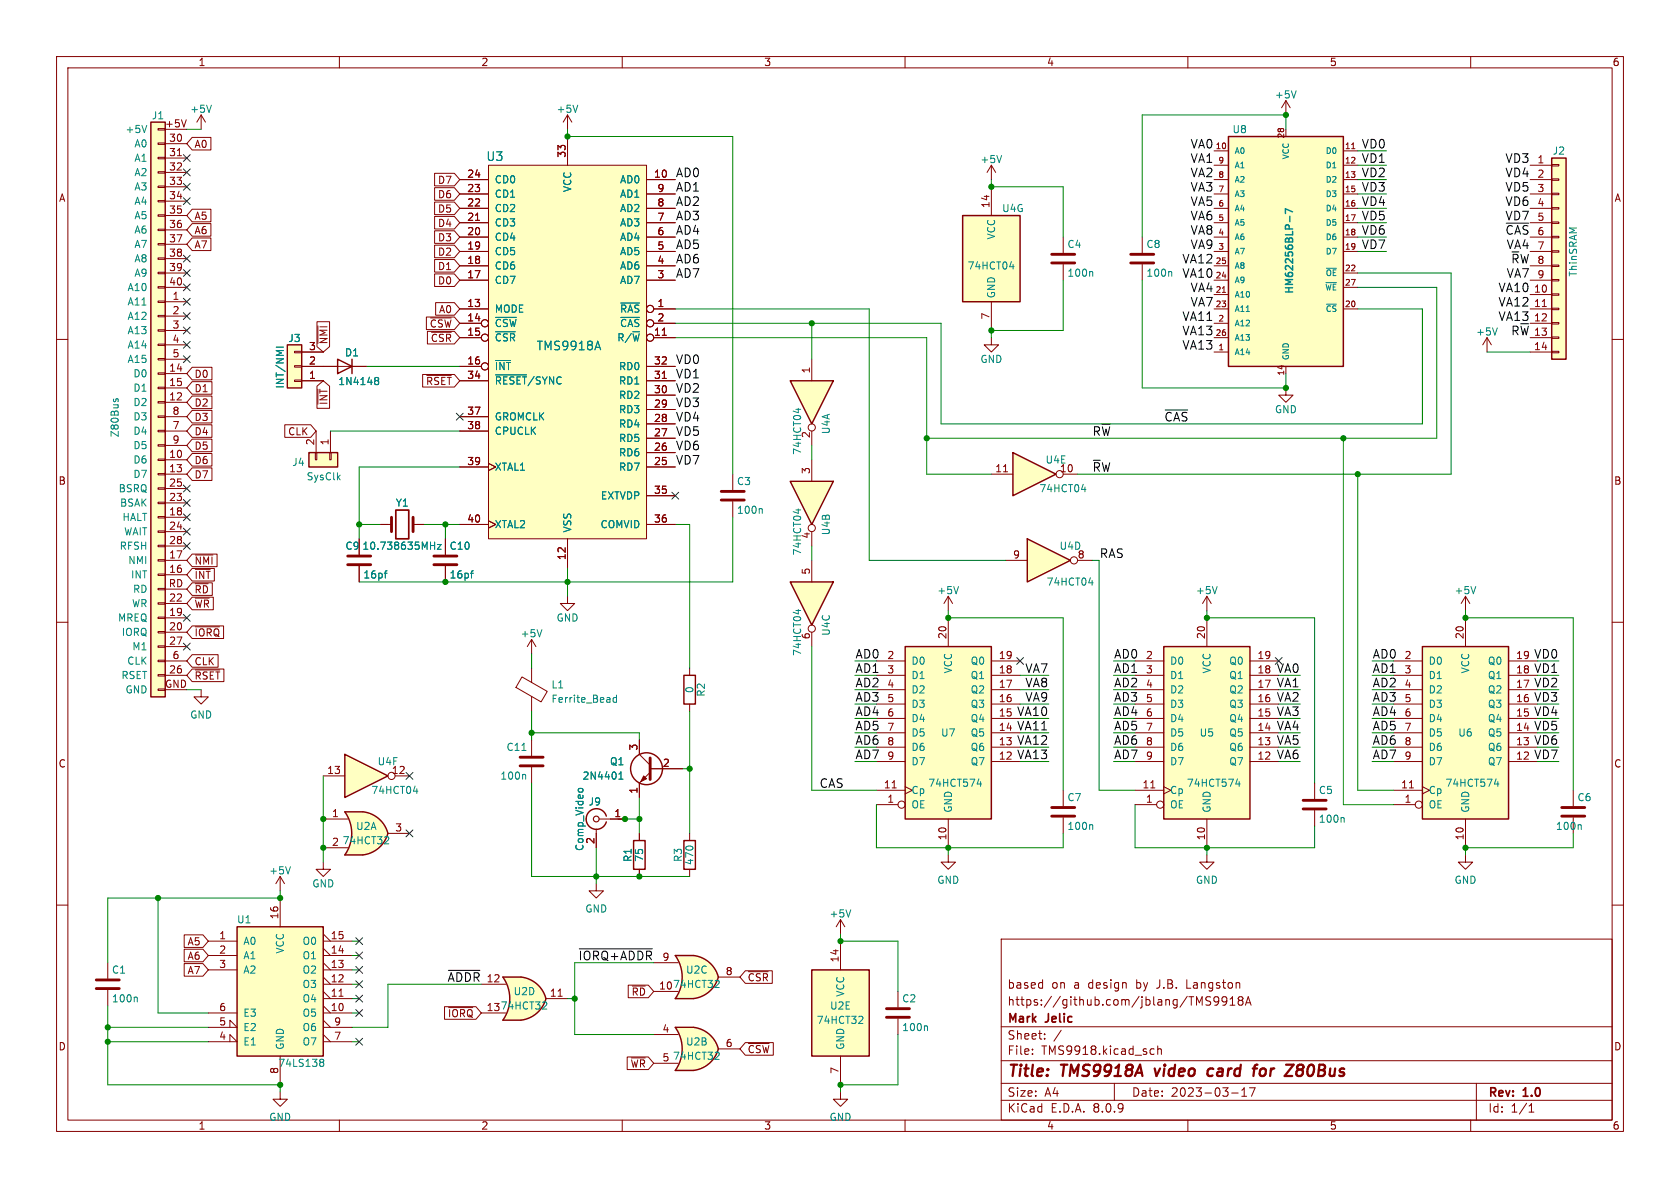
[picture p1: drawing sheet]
<svg xmlns="http://www.w3.org/2000/svg" width="297mm" height="210mm" viewBox="0 0 297 210" stroke-linecap="round" stroke-linejoin="round" font-family="sans-serif">
<defs><g id="words">
<g font-size="2.8" fill="#840000">
<text x="178" y="190.9">Title:</text>
<text x="187.7" y="190.9">TMS9918A</text>
<text x="205" y="190.9">video</text>
<text x="215.2" y="190.9">card</text>
<text x="224.1" y="190.9">for</text>
<text x="230.6" y="190.9">Z80Bus</text>
</g>
<g font-size="2.1" fill="#008484">
<text x="85.9" y="28.7">U3</text>
<text x="94.8" y="62.1">TMS9918A</text>
</g>
<g font-size="2.1">
<text x="210.4" y="26.4">VA0</text>
<text x="210.4" y="28.9">VA1</text>
<text x="240.7" y="28.9">VD1</text>
<text x="240.7" y="26.4">VD0</text>
<text x="266.1" y="28.9">VD3</text>
<text x="119.4" y="34">AD1</text>
<text x="119.4" y="31.4">AD0</text>
<text x="210.4" y="34">VA3</text>
<text x="210.4" y="31.4">VA2</text>
<text x="240.7" y="31.4">VD2</text>
<text x="240.7" y="34">VD3</text>
<text x="266.1" y="31.4">VD4</text>
<text x="266.1" y="34">VD5</text>
<text x="119.4" y="41.6">AD4</text>
<text x="119.4" y="36.5">AD2</text>
<text x="119.4" y="39.1">AD3</text>
<text x="210.4" y="36.5">VA5</text>
<text x="210.4" y="39.1">VA6</text>
<text x="210.4" y="41.6">VA8</text>
<text x="240.7" y="41.6">VD6</text>
<text x="240.7" y="39.1">VD5</text>
<text x="240.7" y="36.5">VD4</text>
<text x="266.1" y="39.1">VD7</text>
<text x="266.1" y="36.5">VD6</text>
<text x="266.1" y="41.6">~{CAS}</text>
<text x="119.4" y="46.7">AD6</text>
<text x="119.4" y="44.1">AD5</text>
<text x="209" y="46.7">VA12</text>
<text x="210.4" y="44.1">VA9</text>
<text x="240.7" y="44.1">VD7</text>
<text x="266.3" y="44.1">VA4</text>
<text x="267.1" y="46.7">~{R}W</text>
<text x="119.4" y="49.2">AD7</text>
<text x="209" y="49.2">VA10</text>
<text x="210.4" y="51.8">VA4</text>
<text x="264.8" y="51.8">VA10</text>
<text x="266.3" y="49.2">VA7</text>
<text x="209" y="59.4">VA13</text>
<text x="209" y="56.8">VA11</text>
<text x="210.4" y="54.3">VA7</text>
<text x="264.8" y="56.8">VA13</text>
<text x="264.8" y="54.3">VA12</text>
<text x="267.1" y="59.4">R~{W}</text>
<text x="119.4" y="64.5">VD0</text>
<text x="209" y="61.9">VA13</text>
<text x="119.4" y="67">VD1</text>
<text x="119.4" y="69.5">VD2</text>
<text x="119.4" y="74.6">VD4</text>
<text x="119.4" y="72.1">VD3</text>
<text x="119.4" y="77.2">VD5</text>
<text x="193" y="77.2">R~{W}</text>
<text x="205.7" y="74.6">~{CAS}</text>
<text x="119.4" y="79.7">VD6</text>
<text x="119.4" y="82.2">VD7</text>
<text x="193" y="83.5">~{R}W</text>
<text x="194.3" y="98.7">RAS</text>
<text x="151.1" y="119.1">AD1</text>
<text x="151.1" y="116.5">AD0</text>
<text x="181.2" y="119.1">VA7</text>
<text x="196.8" y="116.5">AD0</text>
<text x="196.8" y="119.1">AD1</text>
<text x="225.7" y="119.1">VA0</text>
<text x="242.6" y="116.5">AD0</text>
<text x="242.6" y="119.1">AD1</text>
<text x="271.2" y="116.5">VD0</text>
<text x="271.2" y="119.1">VD1</text>
<text x="151.1" y="124.1">AD3</text>
<text x="151.1" y="121.6">AD2</text>
<text x="181.2" y="124.1">VA9</text>
<text x="181.2" y="121.6">VA8</text>
<text x="196.8" y="124.1">AD3</text>
<text x="196.8" y="121.6">AD2</text>
<text x="225.7" y="124.1">VA2</text>
<text x="225.7" y="121.6">VA1</text>
<text x="242.6" y="124.1">AD3</text>
<text x="242.6" y="121.6">AD2</text>
<text x="271.2" y="124.1">VD3</text>
<text x="271.2" y="121.6">VD2</text>
<text x="151.1" y="129.2">AD5</text>
<text x="151.1" y="126.7">AD4</text>
<text x="151.1" y="131.8">AD6</text>
<text x="179.8" y="126.7">VA10</text>
<text x="179.8" y="131.8">VA12</text>
<text x="179.8" y="129.2">VA11</text>
<text x="196.8" y="129.2">AD5</text>
<text x="196.8" y="126.7">AD4</text>
<text x="196.8" y="131.8">AD6</text>
<text x="225.7" y="126.7">VA3</text>
<text x="225.7" y="131.8">VA5</text>
<text x="225.7" y="129.2">VA4</text>
<text x="242.6" y="131.8">AD6</text>
<text x="242.6" y="126.7">AD4</text>
<text x="242.6" y="129.2">AD5</text>
<text x="271.2" y="131.8">VD6</text>
<text x="271.2" y="126.7">VD4</text>
<text x="271.2" y="129.2">VD5</text>
<text x="151.1" y="134.3">AD7</text>
<text x="179.8" y="134.3">VA13</text>
<text x="196.8" y="134.3">AD7</text>
<text x="225.7" y="134.3">VA6</text>
<text x="242.6" y="134.3">AD7</text>
<text x="271.2" y="134.3">VD7</text>
<text x="144.8" y="139.4">CAS</text>
<text x="79.1" y="173.7">~{ADDR}</text>
<text x="102.2" y="169.9">~{IORQ+ADDR}</text>
</g>
<g font-size="2.1" fill="#840000">
<text x="178" y="178">https://github.com/jblang/TMS9918A</text>
<text x="178" y="175">based</text>
<text x="185.9" y="175">on</text>
<text x="189.9" y="175">a</text>
<text x="192.5" y="175">design</text>
<text x="201.1" y="175">by</text>
<text x="204.9" y="175">J.B.</text>
<text x="210.3" y="175">Langston</text>
<text x="178" y="184">Sheet:</text>
<text x="178" y="181.2">Mark</text>
<text x="185" y="181.2">Jelic</text>
<text x="178" y="186.7">File:</text>
<text x="184.1" y="186.7">TMS9918.kicad_sch</text>
<text x="178" y="196.9">KiCad</text>
<text x="178" y="194.1">Size:</text>
<text x="184.7" y="194.1">A4</text>
<text x="185.7" y="196.9">E.D.A.</text>
<text x="193.3" y="196.9">8.0.9</text>
<text x="200" y="194.1">Date:</text>
<text x="207" y="194.1">2023-03-17</text>
<text x="263" y="194.3">Rev:</text>
<text x="263" y="196.9">Id:</text>
<text x="267.1" y="196.9">1/1</text>
<text x="269.4" y="194.3">1.0</text>
</g>
<g font-size="1.8" fill="#840000">
<text x="35" y="11.9">1</text>
<text x="85" y="11.9">2</text>
<text x="135" y="11.9">3</text>
<text x="185" y="11.9">4</text>
<text x="235" y="11.9">5</text>
<text x="285" y="11.9">6</text>
<text x="29.1" y="22.6">+5V</text>
<text x="29.8" y="25.1">30</text>
<text x="29.8" y="27.7">31</text>
<text x="34.3" y="26.4">A0</text>
<text x="100.1" y="28" transform="rotate(-90 100.1 28)">33</text>
<text x="271.7" y="29">1</text>
<text x="10.3" y="35.9">A</text>
<text x="29.8" y="30.2">32</text>
<text x="29.8" y="32.8">33</text>
<text x="29.8" y="35.3">34</text>
<text x="77.3" y="35.2">D6</text>
<text x="77.3" y="32.7">D7</text>
<text x="82.5" y="34">23</text>
<text x="82.5" y="31.5">24</text>
<text x="115.5" y="31.5">10</text>
<text x="116.1" y="34">9</text>
<text x="271.7" y="31.5">2</text>
<text x="271.7" y="34">3</text>
<text x="285.3" y="35.9">A</text>
<text x="29.8" y="37.8">35</text>
<text x="29.8" y="40.4">36</text>
<text x="34.3" y="39.1">A5</text>
<text x="34.3" y="41.6">A6</text>
<text x="77.3" y="37.8">D5</text>
<text x="77.3" y="40.3">D4</text>
<text x="82.5" y="41.7">20</text>
<text x="82.5" y="39.1">21</text>
<text x="82.5" y="36.6">22</text>
<text x="116.1" y="41.7">6</text>
<text x="116.1" y="39.1">7</text>
<text x="116.1" y="36.6">8</text>
<text x="175" y="36.9" transform="rotate(-90 175 36.9)">14</text>
<text x="271.7" y="36.6">4</text>
<text x="271.7" y="39.1">5</text>
<text x="271.7" y="41.7">6</text>
<text x="29.8" y="42.9">37</text>
<text x="29.8" y="45.5">38</text>
<text x="34.3" y="44.1">A7</text>
<text x="77.3" y="47.9">D1</text>
<text x="77.3" y="42.9">D3</text>
<text x="77.3" y="45.4">D2</text>
<text x="82.5" y="46.7">18</text>
<text x="82.5" y="44.2">19</text>
<text x="116.1" y="46.7">4</text>
<text x="116.1" y="44.2">5</text>
<text x="271.7" y="44.2">7</text>
<text x="271.7" y="46.7">8</text>
<text x="29.8" y="48">39</text>
<text x="29.8" y="50.5">40</text>
<text x="30.4" y="53.1">1</text>
<text x="77.3" y="50.5">D0</text>
<text x="82.5" y="49.3">17</text>
<text x="116.1" y="49.3">3</text>
<text x="271.1" y="51.8">10</text>
<text x="271.7" y="49.3">9</text>
<text x="30.4" y="55.6">2</text>
<text x="30.4" y="58.2">3</text>
<text x="75.9" y="58.1">~{CSW}</text>
<text x="77.5" y="55.6">A0</text>
<text x="82.5" y="54.4">13</text>
<text x="82.5" y="56.9">14</text>
<text x="82.5" y="59.4">15</text>
<text x="115.5" y="59.4">11</text>
<text x="116.1" y="54.4">1</text>
<text x="116.1" y="56.9">2</text>
<text x="175" y="56.6" transform="rotate(-90 175 56.6)">7</text>
<text x="271.1" y="54.4">11</text>
<text x="271.1" y="56.9">12</text>
<text x="271.1" y="59.4">13</text>
<text x="29.8" y="65.8">14</text>
<text x="30.4" y="60.7">4</text>
<text x="30.4" y="63.2">5</text>
<text x="54.5" y="64.5">2</text>
<text x="54.5" y="62">3</text>
<text x="58.1" y="61" transform="rotate(-90 58.1 61)">~{NMI}</text>
<text x="76.1" y="60.6">~{CSR}</text>
<text x="82.5" y="64.5">16</text>
<text x="115.5" y="64.5">32</text>
<text x="271.1" y="62">14</text>
<text x="29.8" y="70.9">12</text>
<text x="29.8" y="68.3">15</text>
<text x="34.3" y="67">D0</text>
<text x="34.3" y="69.5">D1</text>
<text x="54.5" y="67.1">1</text>
<text x="58.1" y="71.7" transform="rotate(-90 58.1 71.7)">~{INT}</text>
<text x="75.2" y="68.3">~{RSET}</text>
<text x="82.5" y="67.1">34</text>
<text x="115.5" y="69.6">30</text>
<text x="115.5" y="67.1">31</text>
<text x="143.3" y="66.1" transform="rotate(-90 143.3 66.1)">1</text>
<text x="30.4" y="75.9">7</text>
<text x="30.4" y="73.4">8</text>
<text x="34.3" y="74.6">D3</text>
<text x="34.3" y="77.2">D4</text>
<text x="34.3" y="72.1">D2</text>
<text x="50.8" y="77.2">CLK</text>
<text x="82.5" y="73.4">37</text>
<text x="82.5" y="75.9">38</text>
<text x="115.5" y="77.2">27</text>
<text x="115.5" y="74.7">28</text>
<text x="115.5" y="72.1">29</text>
<text x="143.3" y="77.5" transform="rotate(-90 143.3 77.5)">2</text>
<text x="29.8" y="81">10</text>
<text x="29.8" y="83.6">13</text>
<text x="30.4" y="78.5">9</text>
<text x="34.3" y="79.7">D5</text>
<text x="34.3" y="82.2">D6</text>
<text x="55.6" y="78.8" transform="rotate(-90 55.6 78.8)">2</text>
<text x="58.2" y="78.8" transform="rotate(-90 58.2 78.8)">1</text>
<text x="82.5" y="82.3">39</text>
<text x="115.5" y="82.3">25</text>
<text x="115.5" y="79.8">26</text>
<text x="143.3" y="83.9" transform="rotate(-90 143.3 83.9)">3</text>
<text x="175.9" y="83.6">11</text>
<text x="10.3" y="85.9">B</text>
<text x="29.8" y="86.1">25</text>
<text x="29.8" y="88.6">23</text>
<text x="34.3" y="84.8">D7</text>
<text x="115.5" y="87.4">35</text>
<text x="285.3" y="85.9">B</text>
<text x="29.8" y="91.2">18</text>
<text x="29.8" y="93.7">24</text>
<text x="82.5" y="92.5">40</text>
<text x="115.5" y="92.5">36</text>
<text x="143.3" y="95.3" transform="rotate(-90 143.3 95.3)">4</text>
<text x="29.8" y="101.3">16</text>
<text x="29.8" y="98.8">17</text>
<text x="29.8" y="96.3">28</text>
<text x="34.3" y="100">~{NMI}</text>
<text x="100.1" y="99.1" transform="rotate(-90 100.1 99.1)">12</text>
<text x="143.3" y="101.7" transform="rotate(-90 143.3 101.7)">5</text>
<text x="179" y="98.8">9</text>
<text x="29.7" y="103.9">RD</text>
<text x="29.8" y="106.4">22</text>
<text x="34.3" y="102.6">~{INT}</text>
<text x="34.3" y="105.1">~{RD}</text>
<text x="34.3" y="107.6">~{WR}</text>
<text x="29.8" y="109">19</text>
<text x="29.8" y="111.5">20</text>
<text x="34.3" y="112.7">~{IORQ}</text>
<text x="143.3" y="113.1" transform="rotate(-90 143.3 113.1)">6</text>
<text x="167.4" y="113.1" transform="rotate(-90 167.4 113.1)">20</text>
<text x="213.1" y="113.1" transform="rotate(-90 213.1 113.1)">20</text>
<text x="258.8" y="113.1" transform="rotate(-90 258.8 113.1)">20</text>
<text x="29.8" y="119.1">26</text>
<text x="29.8" y="114">27</text>
<text x="30.4" y="116.6">6</text>
<text x="34.3" y="117.8">CLK</text>
<text x="156.8" y="116.6">2</text>
<text x="156.8" y="119.1">3</text>
<text x="176.5" y="119.1">18</text>
<text x="176.5" y="116.6">19</text>
<text x="202.5" y="116.6">2</text>
<text x="202.5" y="119.1">3</text>
<text x="222.2" y="119.1">18</text>
<text x="222.2" y="116.6">19</text>
<text x="248.2" y="116.6">2</text>
<text x="248.2" y="119.1">3</text>
<text x="267.9" y="119.1">18</text>
<text x="267.9" y="116.6">19</text>
<text x="29.1" y="121.7">GND</text>
<text x="34.3" y="120.3">~{RSET}</text>
<text x="156.8" y="121.7">4</text>
<text x="156.8" y="124.2">5</text>
<text x="176.5" y="124.2">16</text>
<text x="176.5" y="121.7">17</text>
<text x="202.5" y="121.7">4</text>
<text x="202.5" y="124.2">5</text>
<text x="222.2" y="124.2">16</text>
<text x="222.2" y="121.7">17</text>
<text x="248.2" y="121.7">4</text>
<text x="248.2" y="124.2">5</text>
<text x="267.9" y="124.2">16</text>
<text x="267.9" y="121.7">17</text>
<text x="156.8" y="126.7">6</text>
<text x="156.8" y="129.3">7</text>
<text x="156.8" y="131.8">8</text>
<text x="176.5" y="131.8">13</text>
<text x="176.5" y="129.3">14</text>
<text x="176.5" y="126.7">15</text>
<text x="202.5" y="126.7">6</text>
<text x="202.5" y="129.3">7</text>
<text x="202.5" y="131.8">8</text>
<text x="222.2" y="131.8">13</text>
<text x="222.2" y="129.3">14</text>
<text x="222.2" y="126.7">15</text>
<text x="248.2" y="126.7">6</text>
<text x="248.2" y="129.3">7</text>
<text x="248.2" y="131.8">8</text>
<text x="267.9" y="131.8">13</text>
<text x="267.9" y="129.3">14</text>
<text x="267.9" y="126.7">15</text>
<text x="10.3" y="135.9">C</text>
<text x="57.7" y="136.9">13</text>
<text x="69.2" y="136.9">12</text>
<text x="112.8" y="132.8" transform="rotate(-90 112.8 132.8)">3</text>
<text x="117.1" y="135.6">2</text>
<text x="156.8" y="134.4">9</text>
<text x="176.5" y="134.4">12</text>
<text x="202.5" y="134.4">9</text>
<text x="222.2" y="134.4">12</text>
<text x="248.2" y="134.4">9</text>
<text x="267.9" y="134.4">12</text>
<text x="285.3" y="135.9">C</text>
<text x="112.8" y="140.4" transform="rotate(-90 112.8 140.4)">1</text>
<text x="156.2" y="139.4">11</text>
<text x="156.8" y="142">1</text>
<text x="201.9" y="139.4">11</text>
<text x="202.5" y="142">1</text>
<text x="247.6" y="139.4">11</text>
<text x="248.2" y="142">1</text>
<text x="58.6" y="144.5">1</text>
<text x="58.6" y="149.6">2</text>
<text x="69.8" y="147.1">3</text>
<text x="105.2" y="149.3" transform="rotate(-90 105.2 149.3)">2</text>
<text x="108.5" y="144.5">1</text>
<text x="167.4" y="148.6" transform="rotate(-90 167.4 148.6)">10</text>
<text x="213.1" y="148.6" transform="rotate(-90 213.1 148.6)">10</text>
<text x="258.8" y="148.6" transform="rotate(-90 258.8 148.6)">10</text>
<text x="33.1" y="167.3">A5</text>
<text x="38.7" y="166.1">1</text>
<text x="49.3" y="162.6" transform="rotate(-90 49.3 162.6)">16</text>
<text x="58.4" y="166.1">15</text>
<text x="33.1" y="169.9">A6</text>
<text x="33.1" y="172.4">A7</text>
<text x="38.7" y="168.7">2</text>
<text x="38.7" y="171.2">3</text>
<text x="58.4" y="173.7">12</text>
<text x="58.4" y="171.2">13</text>
<text x="58.4" y="168.7">14</text>
<text x="85.9" y="173.7">12</text>
<text x="117" y="169.9">9</text>
<text x="128.2" y="172.5">8</text>
<text x="132.1" y="173.7">~{CSR}</text>
<text x="148.3" y="170.2" transform="rotate(-90 148.3 170.2)">14</text>
<text x="38.7" y="178.8">6</text>
<text x="58.4" y="178.8">10</text>
<text x="58.4" y="176.3">11</text>
<text x="85.9" y="178.8">13</text>
<text x="97.1" y="176.3">11</text>
<text x="111.6" y="176.2">~{RD}</text>
<text x="116.4" y="175">10</text>
<text x="10.3" y="185.9">D</text>
<text x="38.7" y="183.9">4</text>
<text x="38.7" y="181.4">5</text>
<text x="59" y="183.9">7</text>
<text x="59" y="181.4">9</text>
<text x="79.1" y="180">~{IORQ}</text>
<text x="117" y="182.6">4</text>
<text x="128.2" y="185.2">6</text>
<text x="285.3" y="185.9">D</text>
<text x="49.3" y="189.9" transform="rotate(-90 49.3 189.9)">8</text>
<text x="111.4" y="188.9">~{WR}</text>
<text x="117" y="187.7">5</text>
<text x="132.1" y="186.4">~{CSW}</text>
<text x="148.3" y="189.9" transform="rotate(-90 148.3 189.9)">7</text>
<text x="35" y="199.9">1</text>
<text x="85" y="199.9">2</text>
<text x="135" y="199.9">3</text>
<text x="185" y="199.9">4</text>
<text x="235" y="199.9">5</text>
<text x="285" y="199.9">6</text>
</g>
<g font-size="1.8" fill="#008484">
<text x="225.3" y="17.6">+5V</text>
<text x="22.1" y="23.7">+5V</text>
<text x="26.7" y="21.3">J1</text>
<text x="33.5" y="20.1">+5V</text>
<text x="98.3" y="20.1">+5V</text>
<text x="217.8" y="23.7">U8</text>
<text x="23.7" y="26.3">A0</text>
<text x="23.7" y="28.8">A1</text>
<text x="173.2" y="29">+5V</text>
<text x="274.4" y="27.5">J2</text>
<text x="23.7" y="31.3">A2</text>
<text x="23.7" y="33.9">A3</text>
<text x="87.4" y="35.2">CD1</text>
<text x="87.4" y="32.6">CD0</text>
<text x="101.2" y="34.1" transform="rotate(-90 101.2 34.1)">VCC</text>
<text x="109.5" y="32.6">AD0</text>
<text x="109.5" y="35.2">AD1</text>
<text x="23.7" y="36.4">A4</text>
<text x="23.7" y="39">A5</text>
<text x="23.7" y="41.5">A6</text>
<text x="87.4" y="40.2">CD3</text>
<text x="87.4" y="37.7">CD2</text>
<text x="109.5" y="40.2">AD3</text>
<text x="109.5" y="37.7">AD2</text>
<text x="177.1" y="37.7">U4G</text>
<text x="23.7" y="44">A7</text>
<text x="23.7" y="46.6">A8</text>
<text x="87.4" y="47.9">CD6</text>
<text x="87.4" y="45.3">CD5</text>
<text x="87.4" y="42.8">CD4</text>
<text x="109.5" y="47.9">AD6</text>
<text x="109.5" y="45.3">AD5</text>
<text x="109.5" y="42.8">AD4</text>
<text x="171" y="47.9">74HCT04</text>
<text x="176.1" y="42.4" transform="rotate(-90 176.1 42.4)">VCC</text>
<text x="188.6" y="44">C4</text>
<text x="202.6" y="44">C8</text>
<text x="22.5" y="51.7">A10</text>
<text x="23.7" y="49.1">A9</text>
<text x="87.4" y="50.4">CD7</text>
<text x="109.5" y="50.4">AD7</text>
<text x="176.1" y="52.8" transform="rotate(-90 176.1 52.8)">GND</text>
<text x="188.6" y="49.1">100n</text>
<text x="202.6" y="49.1">100n</text>
<text x="229" y="52.2" transform="rotate(-90 229 52.2)">HM62256BLP-7</text>
<text x="279" y="49" transform="rotate(-90 279 49)">ThinSRAM</text>
<text x="22.5" y="54.2">A11</text>
<text x="22.5" y="56.7">A12</text>
<text x="22.5" y="59.3">A13</text>
<text x="87.4" y="55.5">MODE</text>
<text x="87.4" y="58">~{CSW}</text>
<text x="109.5" y="55.5">~{RAS}</text>
<text x="109.5" y="58">~{CAS}</text>
<text x="260.9" y="59.5">+5V</text>
<text x="22.5" y="61.8">A14</text>
<text x="22.5" y="64.4">A15</text>
<text x="50.9" y="60.7">J3</text>
<text x="60.9" y="63.2">D1</text>
<text x="87.4" y="60.6">~{CSR}</text>
<text x="87.4" y="65.6">~{INT}</text>
<text x="109" y="60.6">R/~{W}</text>
<text x="109.3" y="65.6">RD0</text>
<text x="173.2" y="64.4">GND</text>
<text x="23.5" y="72">D2</text>
<text x="23.5" y="66.9">D0</text>
<text x="23.5" y="69.4">D1</text>
<text x="50.4" y="68.8" transform="rotate(-90 50.4 68.8)">INT/NMI</text>
<text x="59.7" y="68.3">1N4148</text>
<text x="87.4" y="68.2">~{RESET}/SYNC</text>
<text x="109.3" y="70.7">RD2</text>
<text x="109.3" y="68.2">RD1</text>
<text x="21.2" y="77.4" transform="rotate(-90 21.2 77.4)">Z80Bus</text>
<text x="23.5" y="77.1">D4</text>
<text x="23.5" y="74.5">D3</text>
<text x="87.4" y="74.5">GROMCLK</text>
<text x="87.4" y="77.1">CPUCLK</text>
<text x="109.3" y="75.8">RD4</text>
<text x="109.3" y="73.3">RD3</text>
<text x="146.9" y="76.8" transform="rotate(-90 146.9 76.8)">U4A</text>
<text x="225.3" y="73.3">GND</text>
<text x="23.5" y="82.1">D6</text>
<text x="23.5" y="79.6">D5</text>
<text x="51.6" y="82.6">J4</text>
<text x="87.4" y="83.4">XTAL1</text>
<text x="109.3" y="83.4">RD7</text>
<text x="109.3" y="80.9">RD6</text>
<text x="109.3" y="78.3">RD5</text>
<text x="141.8" y="80.5" transform="rotate(-90 141.8 80.5)">74HCT04</text>
<text x="184.7" y="82.1">U4E</text>
<text x="187.3" y="83.6">10</text>
<text x="20.9" y="87.2">BSRQ</text>
<text x="21.1" y="89.8">BSAK</text>
<text x="23.5" y="84.7">D7</text>
<text x="54.1" y="85.1">SysClk</text>
<text x="69.9" y="89.8">Y1</text>
<text x="106.1" y="88.5">EXTVDP</text>
<text x="130.2" y="86">C3</text>
<text x="183.7" y="87.2">74HCT04</text>
<text x="21.5" y="92.3">HALT</text>
<text x="21.8" y="94.8">WAIT</text>
<text x="87.4" y="93.6">XTAL2</text>
<text x="101.2" y="94.2" transform="rotate(-90 101.2 94.2)">VSS</text>
<text x="106.1" y="93.6">COMVID</text>
<text x="130.2" y="91">100n</text>
<text x="146.9" y="94.7" transform="rotate(-90 146.9 94.7)">U4B</text>
<text x="21.1" y="97.4">RFSH</text>
<text x="22.6" y="99.9">NMI</text>
<text x="61" y="97.4">C9</text>
<text x="64" y="97.4">10.738635MHz</text>
<text x="79.4" y="97.4">C10</text>
<text x="141.8" y="98.3" transform="rotate(-90 141.8 98.3)">74HCT04</text>
<text x="187.2" y="97.4">U4D</text>
<text x="190.4" y="98.8">8</text>
<text x="23.1" y="102.5">INT</text>
<text x="23.2" y="107.5">WR</text>
<text x="23.4" y="105">RD</text>
<text x="64.1" y="102.5">16pf</text>
<text x="79.4" y="102.5">16pf</text>
<text x="165.6" y="105.2">+5V</text>
<text x="184.9" y="103.7">74HCT04</text>
<text x="211.3" y="105.2">+5V</text>
<text x="257" y="105.2">+5V</text>
<text x="20.8" y="110.1">MREQ</text>
<text x="21.4" y="112.6">IORQ</text>
<text x="91.9" y="112.9">+5V</text>
<text x="98.3" y="110.1">GND</text>
<text x="146.9" y="112.5" transform="rotate(-90 146.9 112.5)">U4C</text>
<text x="22.4" y="117.7">CLK</text>
<text x="23.3" y="115.2">M1</text>
<text x="141.8" y="116.1" transform="rotate(-90 141.8 116.1)">74HCT04</text>
<text x="161" y="117.7">D0</text>
<text x="168.5" y="119.1" transform="rotate(-90 168.5 119.1)">VCC</text>
<text x="171.5" y="117.7">Q0</text>
<text x="206.8" y="117.7">D0</text>
<text x="214.2" y="119.1" transform="rotate(-90 214.2 119.1)">VCC</text>
<text x="217.2" y="117.7">Q0</text>
<text x="252.5" y="117.7">D0</text>
<text x="259.9" y="119.1" transform="rotate(-90 259.9 119.1)">VCC</text>
<text x="262.9" y="117.7">Q0</text>
<text x="21.4" y="120.2">RSET</text>
<text x="22.1" y="122.8">GND</text>
<text x="97.4" y="124.4">Ferrite_Bead</text>
<text x="97.4" y="121.9">L1</text>
<text x="122.8" y="122.6" transform="rotate(-90 122.8 122.6)">0</text>
<text x="124.8" y="123.3" transform="rotate(-90 124.8 123.3)">R2</text>
<text x="161" y="120.2">D1</text>
<text x="161" y="122.8">D2</text>
<text x="161" y="125.3">D3</text>
<text x="171.5" y="125.3">Q3</text>
<text x="171.5" y="122.8">Q2</text>
<text x="171.5" y="120.2">Q1</text>
<text x="206.8" y="120.2">D1</text>
<text x="206.8" y="122.8">D2</text>
<text x="206.8" y="125.3">D3</text>
<text x="217.2" y="125.3">Q3</text>
<text x="217.2" y="122.8">Q2</text>
<text x="217.2" y="120.2">Q1</text>
<text x="252.5" y="120.2">D1</text>
<text x="252.5" y="122.8">D2</text>
<text x="252.5" y="125.3">D3</text>
<text x="262.9" y="125.3">Q3</text>
<text x="262.9" y="122.8">Q2</text>
<text x="262.9" y="120.2">Q1</text>
<text x="33.5" y="127.2">GND</text>
<text x="161" y="127.9">D4</text>
<text x="161" y="130.4">D5</text>
<text x="166.3" y="130.4">U7</text>
<text x="171.5" y="130.4">Q5</text>
<text x="171.5" y="127.9">Q4</text>
<text x="206.8" y="127.9">D4</text>
<text x="206.8" y="130.4">D5</text>
<text x="212" y="130.4">U5</text>
<text x="217.2" y="130.4">Q5</text>
<text x="217.2" y="127.9">Q4</text>
<text x="252.5" y="127.9">D4</text>
<text x="252.5" y="130.4">D5</text>
<text x="257.7" y="130.4">U6</text>
<text x="262.9" y="130.4">Q5</text>
<text x="262.9" y="127.9">Q4</text>
<text x="66.7" y="135.5">U4F</text>
<text x="89.4" y="132.9">C11</text>
<text x="107.7" y="135.5">Q1</text>
<text x="161" y="132.9">D6</text>
<text x="161" y="135.5">D7</text>
<text x="171.5" y="135.5">Q7</text>
<text x="171.5" y="132.9">Q6</text>
<text x="206.8" y="132.9">D6</text>
<text x="206.8" y="135.5">D7</text>
<text x="217.2" y="135.5">Q7</text>
<text x="217.2" y="132.9">Q6</text>
<text x="252.5" y="132.9">D6</text>
<text x="252.5" y="135.5">D7</text>
<text x="262.9" y="135.5">Q7</text>
<text x="262.9" y="132.9">Q6</text>
<text x="65.5" y="140.6">74HCT04</text>
<text x="88.4" y="138">100n</text>
<text x="102.9" y="138">2N4401</text>
<text x="104" y="142.6">J9</text>
<text x="161" y="143.1">OE</text>
<text x="161" y="140.6">Cp</text>
<text x="164" y="139.3">74HCT574</text>
<text x="168.5" y="143.8" transform="rotate(-90 168.5 143.8)">GND</text>
<text x="188.6" y="141.8">C7</text>
<text x="206.8" y="143.1">OE</text>
<text x="206.8" y="140.6">Cp</text>
<text x="209.7" y="139.3">74HCT574</text>
<text x="214.2" y="143.8" transform="rotate(-90 214.2 143.8)">GND</text>
<text x="233.1" y="140.6">C5</text>
<text x="252.5" y="143.1">OE</text>
<text x="252.5" y="140.6">Cp</text>
<text x="255.4" y="139.3">74HCT574</text>
<text x="259.9" y="143.8" transform="rotate(-90 259.9 143.8)">GND</text>
<text x="278.8" y="141.8">C6</text>
<text x="60.5" y="149.5">74HCT32</text>
<text x="62.9" y="146.9">U2A</text>
<text x="188.6" y="146.9">100n</text>
<text x="233.1" y="145.6">100n</text>
<text x="275" y="146.9">100n</text>
<text x="47.5" y="154.8">+5V</text>
<text x="103.4" y="150.5" transform="rotate(-90 103.4 150.5)">Comp_Video</text>
<text x="111.9" y="152.5" transform="rotate(-90 111.9 152.5)">R1</text>
<text x="113.9" y="152.4" transform="rotate(-90 113.9 152.4)">75</text>
<text x="120.8" y="152.5" transform="rotate(-90 120.8 152.5)">R3</text>
<text x="122.8" y="153" transform="rotate(-90 122.8 153)">470</text>
<text x="55.1" y="157.1">GND</text>
<text x="103.4" y="161.5">GND</text>
<text x="165.6" y="156.4">GND</text>
<text x="211.3" y="156.4">GND</text>
<text x="257" y="156.4">GND</text>
<text x="41.8" y="163.4">U1</text>
<text x="42.9" y="167.2">A0</text>
<text x="53.4" y="167.2">O0</text>
<text x="146.6" y="162.4">+5V</text>
<text x="19.7" y="172.3">C1</text>
<text x="42.9" y="169.8">A1</text>
<text x="42.9" y="172.3">A2</text>
<text x="50.4" y="168.7" transform="rotate(-90 50.4 168.7)">VCC</text>
<text x="53.4" y="172.3">O2</text>
<text x="53.4" y="169.8">O1</text>
<text x="121.2" y="172.3">U2C</text>
<text x="19.7" y="177.4">100n</text>
<text x="42.9" y="179.9">E3</text>
<text x="53.4" y="179.9">O5</text>
<text x="53.4" y="177.4">O4</text>
<text x="53.4" y="174.9">O3</text>
<text x="88.4" y="178.7">74HCT32</text>
<text x="90.7" y="176.1">U2D</text>
<text x="118.9" y="174.9">74HCT32</text>
<text x="146.6" y="178.7">U2E</text>
<text x="149.5" y="176.3" transform="rotate(-90 149.5 176.3)">VCC</text>
<text x="159.4" y="177.4">C2</text>
<text x="42.9" y="185">E1</text>
<text x="42.9" y="182.5">E2</text>
<text x="50.4" y="185.7" transform="rotate(-90 50.4 185.7)">GND</text>
<text x="53.4" y="185">O7</text>
<text x="53.4" y="182.5">O6</text>
<text x="121.2" y="185">U2B</text>
<text x="144.3" y="181.2">74HCT32</text>
<text x="149.5" y="185.7" transform="rotate(-90 149.5 185.7)">GND</text>
<text x="159.4" y="182.5">100n</text>
<text x="49.1" y="188.8">74LS138</text>
<text x="118.9" y="187.6">74HCT32</text>
<text x="47.5" y="198.3">GND</text>
<text x="146.6" y="198.3">GND</text>
</g>
<g font-size="1.4" fill="#840000">
<text x="214.8" y="26.4">10</text>
<text x="215.3" y="29">9</text>
<text x="227.1" y="24.6" transform="rotate(-90 227.1 24.6)">28</text>
<text x="237.7" y="26.4">11</text>
<text x="237.7" y="29">12</text>
<text x="215.3" y="34">7</text>
<text x="215.3" y="31.5">8</text>
<text x="237.7" y="31.5">13</text>
<text x="237.7" y="34">15</text>
<text x="215.3" y="41.7">4</text>
<text x="215.3" y="39.1">5</text>
<text x="215.3" y="36.6">6</text>
<text x="237.7" y="36.6">16</text>
<text x="237.7" y="39.1">17</text>
<text x="237.7" y="41.7">18</text>
<text x="214.8" y="46.7">25</text>
<text x="215.3" y="44.2">3</text>
<text x="237.7" y="44.2">19</text>
<text x="214.8" y="51.8">21</text>
<text x="214.8" y="49.3">24</text>
<text x="237.7" y="48">22</text>
<text x="237.7" y="50.5">27</text>
<text x="214.8" y="54.4">23</text>
<text x="214.8" y="59.4">26</text>
<text x="215.3" y="56.9">2</text>
<text x="237.7" y="54.4">20</text>
<text x="215.3" y="62">1</text>
<text x="227.1" y="66.5" transform="rotate(-90 227.1 66.5)">14</text>
</g>
<g font-size="1.4" fill="#008484">
<text x="218.2" y="27.4">A0</text>
<text x="218.2" y="29.9">A1</text>
<text x="228.1" y="28.3" transform="rotate(-90 228.1 28.3)">VCC</text>
<text x="234.2" y="27.4">D0</text>
<text x="234.2" y="29.9">D1</text>
<text x="218.2" y="35">A3</text>
<text x="218.2" y="32.5">A2</text>
<text x="234.2" y="32.5">D2</text>
<text x="234.2" y="35">D3</text>
<text x="218.2" y="40.1">A5</text>
<text x="218.2" y="37.6">A4</text>
<text x="234.2" y="37.6">D4</text>
<text x="234.2" y="40.1">D5</text>
<text x="218.2" y="47.7">A8</text>
<text x="218.2" y="45.2">A7</text>
<text x="218.2" y="42.6">A6</text>
<text x="234.2" y="42.6">D6</text>
<text x="234.2" y="45.2">D7</text>
<text x="218.2" y="52.8">A10</text>
<text x="218.2" y="50.3">A9</text>
<text x="234.1" y="51.5">~{WE}</text>
<text x="234.2" y="49">~{OE}</text>
<text x="218.2" y="57.9">A12</text>
<text x="218.2" y="55.3">A11</text>
<text x="234.2" y="55.3">~{CS}</text>
<text x="218.2" y="63">A14</text>
<text x="218.2" y="60.4">A13</text>
<text x="228.1" y="63.8" transform="rotate(-90 228.1 63.8)">GND</text>
</g>
</g></defs>
<g fill="none" stroke="#840000" stroke-width=".18">
<path d="M10 10h277v190h-277zM12 12h273v186h-273zM60 10v2M110 10v2M160 10v2M210 10v2M260 10v2M10 60h2M285 60h2M10 110h2M285 110h2M10 160h2"/>
<path d="M177 166h108v32h-108zM184.2 173.7l.1 .1M184.3 173.2v1.5M184.3 174.6l-.1 .1M212 177.3l.5-1.1v1.5M214 176.3l-.5-.1-.3 .1v.5l.7 .3 .1 .3-.3 .3-.5-.1M215.5 176.8l-.3 .3h-.3l-.3-.3 .1-.5 .5-.1 .2 .1a.99 .99 0 0 1-.4 1.4h-.3M216.9 176.8l-.3 .3h-.3l-.3-.3 .2-.5 .4-.1 .2 .1a.99 .99 0 0 1-.3 1.4h-.3M217.5 177.7h.8M217.5 176.6l.4-.4v1.5M219.2 176.8l-.3 .3 .1 .5 .2 .1 .4-.1 .1-.2v-.4l-.2-.2M219.2 176.8l-.3-.2 .3-.4 .4 .1 .1 .2-.2 .3"/>
<path d="M219.2 176.8h.3M220.2 177.7l.5-1.5 .5 1.5M220.3 177.3h.7M285 160h2M60 198v2M110 198v2M160 198v2M177 194.5h108M177 191.5h108M177 187.5h108M177 181.5h108M182.5 186.3v.1"/>
<path d="M182.5 185.5v.1M184.7 183.6v.1M184.7 182.8v.1M187.6 182.1l-1.3 2M197 191.5v3M203.6 185.4l.4 .1M204 186.3l-.4 .1M204.7 185.5l.2-.1 .3 .1 .1 .9M204.7 184.9v1.5M210 198v2M217.7 193.2h1.2M219.5 193.8h.9"/>
<path d="M219.5 192.7l.5-.4v1.5M220.9 192.3h1l-.7 1.5M260 198v2M261 191.5v6.5M270.3 196.6h.9M270.3 195.5l.4-.4v1.5"/>
</g>
<path d="M204.1 188.9l.3 1.3M214.5 189a.66 .66 0 0 0-1 .3l-.1 .5 .2 .3 .2 .1 .6-.1M222.1 188.2h.2M223.5 188.9a.62 .62 0 0 0-.7 .4v.7a.52 .52 0 0 0 .7 .1M229.6 189.1a.65 .65 0 0 0-.3 1l.6 .1M229.6 189.1h.4M229.7 188.2l-.4 .4 .1 .3 .2 .2" fill="none" stroke="#840000" stroke-width=".4"/>
<path d="M179.1 80l7.6 3.8-7.6 3.8z" fill="#ffffc2"/>
<path d="M179.1 80l7.6 3.8-7.6 3.8zM120.9 119.4h2v5.1h-2z" fill="none" stroke="#840000" stroke-width=".25"/>
<g fill="none" stroke="#840000" stroke-width=".18">
<path d="M227.3 68.6v1.3h1.3l-1.3 1.2-1.2-1.2h1.2M175.3 83.8h3.8M177.4 83.4h.7M188 83.8h2.5M121.9 118.1v1.3M121.9 124.5v1.2M19 170.2v2.8M19 175v2.8M49.5 193v1.3h1.3l-1.3 1.3-1.2-1.3h1.2"/>
<circle cx="187.3" cy="83.8" r=".63"/>
</g>
<path d="M191.2 86.5h.8M191.8 86.1v.8M24.1 176.3l.2 .1v.7" fill="none" stroke="#008484" stroke-width=".18"/>
<path d="M17 174.8h4.1M17 173.2h4.1" fill="none" stroke="#840000" stroke-width=".51"/>
<path d="M54.6 80h5.1v2.6h-5.1z" fill="#ffffc2"/>
<g fill="none" stroke="#840000" stroke-width=".18">
<path d="M35.6 20.3l-.8 1.3M35.6 20.3v2.6M35.6 20.3l.7 1.3M262.9 59.7l-.8 1.3M262.9 59.7v2.5M262.9 59.7l.8 1.3M55.9 76.2v3.8M57.1 64.8h7.7M58.4 76.2v3.8M55.8 80h.2v1.3h-.2zM58.3 80h.2v1.3h-.2zM92.3 119.7l4.4 2.5-1 1.9-4.5-2.6z"/>
<path d="M94 113v2.6M94 118.1v2.6M94 113l-.8 1.3M94 113l.7 1.3M94 123.1v2.6"/>
</g>
<path d="M59.7 63.5l2.5 1.3-2.5 1.2zM62.2 63.5v2.5M54.6 80h5.1v2.6h-5.1z" fill="none" stroke="#840000" stroke-width=".25"/>
<path d="M37.4 18.6l-.4 1.3M264.7 58l-.4 1.2M66.3 67.2l.2 .1M66.3 66.8l.4-.1 .2 .1v.2l-.2 .3M66.5 67.3h.2M66.5 67.3h-.2M66.7 67.3l.2 .2v.4l-.2 .1-.4-.1M95.8 111.3l-.4 1.3M109 122.9v1.3M109 123.4l-.4-.1-.2 .2 .1 .6h.5" fill="none" stroke="#008484" stroke-width=".18"/>
<path d="M50.8 61h2.5v7.6h-2.5z" fill="#ffffc2"/>
<path d="M52.1 62.1h1.2v.3h-1.2zM52.1 64.6h1.2v.3h-1.2zM52.1 67.2h1.2v.2h-1.2zM53.3 67.3h3.8M53.3 64.8h3.8M53.3 62.2h3.8" fill="none" stroke="#840000" stroke-width=".18"/>
<path d="M50.8 61h2.5v7.6h-2.5z" fill="none" stroke="#840000" stroke-width=".25"/>
<path d="M48.8 61.4h1.3" fill="none" stroke="#008484" stroke-width=".18"/>
<path d="M26.7 21.6h2.5v101.6h-2.5z" fill="#ffffc2"/>
<path d="M26.7 21.6h2.5v101.6h-2.5z" fill="none" stroke="#840000" stroke-width=".25"/>
<g fill="none" stroke="#840000" stroke-width=".18">
<path d="M27.9 38h1.3v.2h-1.3zM27.9 35.4h1.3v.3h-1.3zM27.9 32.9h1.3v.2h-1.3zM27.9 30.4h1.3v.2h-1.3zM27.9 27.8h1.3v.3h-1.3zM27.9 25.3h1.3v.2h-1.3zM27.9 22.7h1.3v.3h-1.3zM29.2 22.9h3.8M29.2 25.4h3.8M29.2 27.9h3.8M29.2 30.5h3.8M29.2 33h3.8"/>
<path d="M29.2 35.6h3.8M29.2 38.1h3.8M31.4 27.5h.7M32.9 21.2l-.4 1.2M27.9 58.3h1.3v.2h-1.3zM27.9 55.8h1.3v.2h-1.3zM27.9 53.2h1.3v.3h-1.3zM27.9 50.7h1.3v.2h-1.3zM27.9 48.1h1.3v.3h-1.3zM27.9 45.6h1.3v.2h-1.3zM27.9 43.1h1.3v.2h-1.3zM27.9 40.5h1.3v.3h-1.3z"/>
<path d="M29.2 48.3h3.8M29.2 53.3h3.8M29.2 55.9h3.8M29.2 58.4h3.8M29.2 40.6h3.8M29.2 43.2h3.8M29.2 45.7h3.8M29.2 50.8h3.8M27.9 78.6h1.3v.3h-1.3zM27.9 76.1h1.3v.2h-1.3zM27.9 73.5h1.3v.3h-1.3zM27.9 71h1.3v.2h-1.3z"/>
<path d="M27.9 68.5h1.3v.2h-1.3zM27.9 65.9h1.3v.3h-1.3zM27.9 63.4h1.3v.2h-1.3zM27.9 60.8h1.3v.3h-1.3zM29.2 71.1h3.8M29.2 66h3.8M29.2 68.6h3.8M29.2 61h3.8M29.2 63.5h3.8M29.2 76.2h3.8M29.2 73.7h3.8M29.2 78.7h3.8"/>
<path d="M27.9 98.9h1.3v.3h-1.3zM27.9 96.4h1.3v.2h-1.3zM27.9 93.9h1.3v.2h-1.3zM27.9 91.3h1.3v.3h-1.3zM27.9 88.8h1.3v.2h-1.3zM27.9 86.2h1.3v.3h-1.3zM27.9 83.7h1.3v.2h-1.3zM27.9 81.2h1.3v.2h-1.3zM29.2 86.4h3.8M29.2 81.3h3.8M29.2 83.8h3.8M29.2 99.1h3.8"/>
<path d="M29.2 91.4h3.8M29.2 88.9h3.8M29.2 94h3.8M29.2 96.5h3.8M27.9 119.3h1.3v.2h-1.3zM27.9 116.7h1.3v.3h-1.3zM27.9 114.2h1.3v.2h-1.3zM27.9 111.6h1.3v.3h-1.3zM27.9 109.1h1.3v.2h-1.3zM27.9 106.6h1.3v.2h-1.3zM27.9 104h1.3v.3h-1.3zM27.9 101.5h1.3v.2h-1.3z"/>
<path d="M29.2 101.6h3.8M29.2 109.2h3.8M29.2 111.8h3.8M29.2 106.7h3.8M29.2 119.4h3.8M29.2 114.3h3.8M29.2 116.8h3.8M29.2 104.1h3.8M27.9 121.8h1.3v.2h-1.3zM29.2 121.9h3.8"/>
</g>
<path d="M25.9 22.2l-.4 1.2M20.1 70.5v.3M20.5 70.8v-.3h.2l.2 .2v.2" fill="none" stroke="#008484" stroke-width=".18"/>
<path d="M274.3 27.9h2.6v35.6h-2.6z" fill="#ffffc2"/>
<g fill="none" stroke="#840000" stroke-width=".18">
<path d="M270.5 29.2h3.8M270.5 31.8h3.8M270.5 34.3h3.8M270.5 36.8h3.8M270.5 39.4h3.8M274.3 39.2h1.3v.3h-1.3zM274.3 36.7h1.3v.3h-1.3zM274.3 34.2h1.3v.2h-1.3zM274.3 31.6h1.3v.3h-1.3zM274.3 29.1h1.3v.2h-1.3zM270.5 52.1h3.8M270.5 54.6h3.8"/>
<path d="M270.5 57.2h3.8M270.5 59.7h3.8M270.5 41.9h3.8M270.5 44.5h3.8M270.5 47h3.8M270.5 49.5h3.8M272.7 54.2h.7M274.3 59.6h1.3v.2h-1.3zM274.3 57h1.3v.3h-1.3zM274.3 54.5h1.3v.2h-1.3zM274.3 51.9h1.3v.3h-1.3zM274.3 49.4h1.3v.3h-1.3z"/>
<path d="M274.3 46.9h1.3v.2h-1.3zM274.3 44.3h1.3v.3h-1.3zM274.3 41.8h1.3v.2h-1.3zM270.5 62.2h3.8M274.3 62.1h1.3v.3h-1.3z"/>
</g>
<path d="M274.3 27.9h2.6v35.6h-2.6z" fill="none" stroke="#840000" stroke-width=".25"/>
<path d="M122 171.4l5 1.3a5.2 5.2 0 0 1-4.4 3.8z" fill="#ffffc2" stroke="#ffffc2" stroke-width=".18"/>
<path d="M119.4 176.5h3.2M119.4 168.9h3.2" fill="none" stroke="#ffffc2" stroke-width=".18"/>
<path d="M119.4 168.9h3.2v7.6h-3.2a6.7 6.7 0 0 0 0-7.6z" fill="#ffffc2"/>
<g fill="#ffffc2" stroke="#ffffc2" stroke-width=".18">
<path d="M122.6 168.9a5.1 5.1 0 0 1 4.4 3.8l-5 1.3z"/>
<path d="M122 184.1l5 1.3a5.2 5.2 0 0 1-4.4 3.8z"/>
</g>
<path d="M122.6 168.9h-3.2a6.6 6.6 0 0 1 0 7.6h3.2M122.6 168.9a5.1 5.1 0 0 1 4.4 3.8M127 172.7a5.2 5.2 0 0 1-4.4 3.8" fill="none" stroke="#840000" stroke-width=".25"/>
<path d="M115.6 175.3h4.3M115.6 170.2h4.3M127 172.7h3.8" fill="none" stroke="#840000" stroke-width=".18"/>
<path d="M126.9 173.3l.3 .2-.1 .3-.7 .8h.8" fill="none" stroke="#008484" stroke-width=".18"/>
<path d="M119.4 189.2h3.2M119.4 181.6h3.2" fill="none" stroke="#ffffc2" stroke-width=".18"/>
<path d="M119.4 181.6h3.2v7.6h-3.2a6.7 6.7 0 0 0 0-7.6z" fill="#ffffc2"/>
<g fill="#ffffc2" stroke="#ffffc2" stroke-width=".18">
<path d="M122.6 181.6a5.1 5.1 0 0 1 4.4 3.8l-5 1.3z"/>
<path d="M91.5 175.2l5 1.3a5.2 5.2 0 0 1-4.4 3.8z"/>
</g>
<path d="M107.2 144.3a1.82 1.82 0 0 0-2.8-1 1.82 1.82 0 0 0 0 3 1.82 1.82 0 0 0 2.8-1M122.6 181.6h-3.2a6.6 6.6 0 0 1 0 7.6h3.2M122.6 181.6a5.1 5.1 0 0 1 4.4 3.8M127 185.4a5.2 5.2 0 0 1-4.4 3.8" fill="none" stroke="#840000" stroke-width=".25"/>
<path d="M105.4 146.6v3.3M105.9 144.8h4.6M259.1 151.1v1.3h1.2l-1.2 1.3-1.3-1.3h1.3M115.6 182.9h4.3M115.6 188h4.3M127 185.4h3.8" fill="none" stroke="#840000" stroke-width=".18"/>
<path d="M102.2 139.8l.1-.3 .2-.1h.4l.2 .4M126.9 186l.3 .2-.1 .3-.7 .8h.8" fill="none" stroke="#008484" stroke-width=".18"/>
<circle cx="105.4" cy="144.8" r=".51" fill="none" stroke="#840000" stroke-width=".2"/>
<path d="M88.9 172.7h3.2M88.9 180.3h3.2" fill="none" stroke="#ffffc2" stroke-width=".18"/>
<path d="M88.9 172.7h3.2v7.6h-3.2a6.7 6.7 0 0 0 0-7.6z" fill="#ffffc2"/>
<path d="M92.1 172.7a5.1 5.1 0 0 1 4.4 3.8l-5 1.3z" fill="#ffffc2" stroke="#ffffc2" stroke-width=".18"/>
<g fill="none" stroke="#840000" stroke-width=".25">
<path d="M112 148.6h2v5.1h-2zM120.9 148.6h2v5.1h-2zM92.1 172.7h-3.2a6.6 6.6 0 0 1 0 7.6h3.2M92.1 172.7a5.1 5.1 0 0 1 4.4 3.8 5.2 5.2 0 0 1-4.4 3.8"/>
<circle cx="114.3" cy="135.9" r="2.82"/>
</g>
<g fill="none" stroke="#840000" stroke-width=".18">
<path d="M94 130.8v2.8M94 135.6v2.8M113 130.8v2.6l1.9 1.9M114.9 136.5l-1.9 1.9v2.6M114.9 135.9h5.7M105.4 156.2v1.3h1.3l-1.3 1.3-1.3-1.3h1.3M113 147.3v1.3M113 153.7v1.2M121.9 147.3v1.3M121.9 153.7v1.2M85.1 174h4.3M85.1 179.1h4.3"/>
<path d="M96.5 176.5h3.8M98.7 176.1h.7"/>
</g>
<path d="M92.3 132.7h.7M92.7 136.9l.2 .2v.6M109.4 137.7h.7M109.4 136.8l.4-.3v1.2M96.4 177.1l.3 .3-.1 .3-.7 .7h.8" fill="none" stroke="#008484" stroke-width=".18"/>
<path d="M91.9 135.4h4.1M91.9 133.9h4.1M114.9 134v3.8" fill="none" stroke="#840000" stroke-width=".51"/>
<path d="M113.8 137.2l.5 .5-1 .5z" fill="#840000" stroke="#840000" stroke-width=".18"/>
<path d="M139.7 102.9h7.6l-3.8 7.6z" fill="#ffffc2"/>
<path d="M139.7 102.9h7.6l-3.8 7.6z" fill="none" stroke="#840000" stroke-width=".25"/>
<g fill="none" stroke="#840000" stroke-width=".18">
<path d="M143.5 99.1v3.8M143.5 111.8v2.5M148.6 193v1.3h1.3l-1.3 1.3-1.3-1.3h1.3"/>
<circle cx="143.5" cy="111.1" r=".63"/>
</g>
<path d="M140.7 107.9h.8M141.1 107.7v.8" fill="none" stroke="#008484" stroke-width=".18"/>
<path d="M160 114.3h15.3v30.5h-15.3z" fill="#ffffc2"/>
<path d="M160 114.3h15.3v30.5h-15.3z" fill="none" stroke="#840000" stroke-width=".25"/>
<g fill="none" stroke="#840000" stroke-width=".18">
<path d="M154.9 119.4h5.1M154.9 116.8h5.1M167.6 109.2v5.1M175.3 119.4h5M175.3 116.8h5M154.9 139.7h5.1M154.9 134.6h5.1M154.9 132.1h5.1M154.9 129.5h5.1M154.9 127h5.1M154.9 124.5h5.1M154.9 121.9h5.1"/>
<path d="M157.7 139.3h.7M160 139.1l1.3 .6-1.3 .6M175.3 134.6h5M175.3 132.1h5M175.3 129.5h5M175.3 127h5M175.3 124.5h5M175.3 121.9h5M154.9 142.2h3.8M167.6 144.8v5.1M148.6 162.6l-.8 1.2M148.6 162.6v2.5"/>
<path d="M148.6 162.6l.8 1.2M158.7 175.3v2.8M158.7 180.1v2.8"/>
<circle cx="159.4" cy="142.2" r=".63"/>
</g>
<path d="M172.8 138.6h.7M173.4 138.2v.8M150.4 160.8l-.4 1.3M163.8 181.3l.2 .2v.7" fill="none" stroke="#008484" stroke-width=".18"/>
<path d="M156.7 179.8h4.1M156.7 178.3h4.1" fill="none" stroke="#840000" stroke-width=".51"/>
<path d="M143.5 171.5h10.2v15.2h-10.2z" fill="#ffffc2"/>
<path d="M143.5 171.5h10.2v15.2h-10.2z" fill="none" stroke="#840000" stroke-width=".25"/>
<path d="M148.6 166.4v5.1M148.6 186.7v5.1" fill="none" stroke="#840000" stroke-width=".18"/>
<path d="M152.3 179.6l.3 .3-.1 .3-.7 .7h.8" fill="none" stroke="#008484" stroke-width=".18"/>
<path d="M63.6 146l5 1.3a5.2 5.2 0 0 1-4.4 3.8z" fill="#ffffc2" stroke="#ffffc2" stroke-width=".18"/>
<path d="M61 151.1h3.1M61 143.5h3.1" fill="none" stroke="#ffffc2" stroke-width=".18"/>
<path d="M61 143.5h3.1v7.6h-3.1a6.7 6.7 0 0 0 0-7.6z" fill="#ffffc2"/>
<path d="M64.2 143.5a5.1 5.1 0 0 1 4.4 3.8l-5 1.3z" fill="#ffffc2" stroke="#ffffc2" stroke-width=".18"/>
<path d="M64.1 143.5h-3.1a6.6 6.6 0 0 1 0 7.6h3.1M64.2 143.5a5.1 5.1 0 0 1 4.4 3.8 5.2 5.2 0 0 1-4.4 3.8" fill="none" stroke="#840000" stroke-width=".25"/>
<path d="M57.1 144.8h4.4M57.1 149.9h4.4M68.6 147.3h3.8" fill="none" stroke="#840000" stroke-width=".18"/>
<path d="M68.5 147.9l.2 .2v.3l-.8 .8h.8" fill="none" stroke="#008484" stroke-width=".18"/>
<path d="M61 133.4l7.6 3.8-7.6 3.8z" fill="#ffffc2"/>
<path d="M61 133.4l7.6 3.8-7.6 3.8z" fill="none" stroke="#840000" stroke-width=".25"/>
<g fill="none" stroke="#840000" stroke-width=".18">
<path d="M100.3 105.4v1.3h1.3l-1.3 1.3-1.2-1.3h1.2M57.1 137.2h3.9M69.8 137.2h2.6M49.5 154.9l-.7 1.3M49.5 154.9v2.6M49.5 154.9l.8 1.3M57.1 152.4v1.3h1.3l-1.3 1.2-1.2-1.2h1.2M167.6 151.1v1.3h1.3l-1.3 1.3-1.2-1.3h1.2"/>
<circle cx="69.2" cy="137.2" r=".63"/>
</g>
<path d="M73.1 139.9h.8M73.7 139.4v.9M51.3 153.2l-.4 1.3" fill="none" stroke="#008484" stroke-width=".18"/>
<path d="M181.6 95.3l7.6 3.8-7.6 3.8z" fill="#ffffc2"/>
<path d="M181.6 95.3l7.6 3.8-7.6 3.8z" fill="none" stroke="#840000" stroke-width=".25"/>
<g fill="none" stroke="#840000" stroke-width=".18">
<path d="M227.3 17.8l-.7 1.3M227.3 17.8v2.5M227.3 17.8l.8 1.3M175.3 59.7v1.3h1.2l-1.2 1.2-1.3-1.2h1.3M63.5 95.3v2.7M67.3 92.7h1.9M73 92.7h1.9M177.8 99.1h3.8M190.5 99.1h2.5M63.5 100.1v2.8M35.6 121.9v1.3h1.2l-1.2 1.3-1.3-1.3h1.3M188 139.7v2.8"/>
<path d="M188 144.5v2.8"/>
<circle cx="189.9" cy="99.1" r=".63"/>
</g>
<path d="M229.1 16.1l-.4 1.2M76.1 96.4h.7M76.8 95.8v1.3M77.3 96.3h.7l-.7 .8h.7M67.9 101.3h.5M68.4 100.9l-.2 .1M192.5 103h.8M193.1 102.6v.8M193 145.8l.2 .2v.6" fill="none" stroke="#008484" stroke-width=".18"/>
<path d="M70 90.2h2.3v5.1h-2.3z" fill="none" stroke="#840000" stroke-width=".3"/>
<path d="M61.5 99.8h4M61.5 98.3h4M69.2 91.4v2.6M73 91.4v2.6M185.9 144.3h4.1M185.9 142.7h4.1" fill="none" stroke="#840000" stroke-width=".51"/>
<path d="M170.2 38.1h10.1v15.2h-10.1z" fill="#ffffc2"/>
<path d="M170.2 38.1h10.1v15.2h-10.1z" fill="none" stroke="#840000" stroke-width=".25"/>
<path d="M175.3 29.2v2.6M175.3 33v5.1M175.3 29.2l-.8 1.3M175.3 29.2l.7 1.3M175.3 53.3v5.1M188 41.9v2.8M188 46.7v2.8" fill="none" stroke="#840000" stroke-width=".18"/>
<path d="M177.1 27.5l-.4 1.3M178.5 47.1h.8M179.1 46.7v.9M193 48l.2 .2v.6" fill="none" stroke="#008484" stroke-width=".18"/>
<path d="M185.9 46.5h4.1M185.9 45h4.1" fill="none" stroke="#840000" stroke-width=".51"/>
<path d="M217.2 24.1h20.3v40.7h-20.3z" fill="#ffffc2"/>
<path d="M217.2 24.1h20.3v40.7h-20.3z" fill="none" stroke="#840000" stroke-width=".25"/>
<g fill="none" stroke="#840000" stroke-width=".18">
<path d="M214.6 26.7h2.6M214.6 29.2h2.6M214.6 31.8h2.6M214.6 34.3h2.6M214.6 36.8h2.6M214.6 39.4h2.6M237.5 26.7h2.5M237.5 29.2h2.5M237.5 31.8h2.5M237.5 34.3h2.5M237.5 36.8h2.5M237.5 39.4h2.5"/>
<path d="M239 26.3h.5M201.9 41.9v2.8M201.9 46.7v2.8M214.6 41.9h2.6M214.6 44.5h2.6M214.6 57.2h2.6M214.6 54.6h2.6M214.6 52.1h2.6M214.6 49.5h2.6M214.6 47h2.6M214.6 59.7h2.6M216.1 51.7h.6"/>
<path d="M237.5 41.9h2.5M237.5 44.5h2.5M237.5 54.6h2.5M237.5 48.3h2.5M237.5 50.8h2.5M214.6 62.2h2.6M213.4 151.1v1.3h1.2l-1.2 1.3-1.3-1.3h1.3"/>
</g>
<path d="M207 48l.2 .2v.6M234.4 50h1.9M234.5 53.8h1.8M234.5 47.4h1.8" fill="none" stroke="#008484" stroke-width=".18"/>
<path d="M228 38.2v1M228.5 37.5l-1.3-.6v.9" fill="none" stroke="#008484" stroke-width=".25"/>
<path d="M199.9 46.5h4.1M199.9 45h4.1" fill="none" stroke="#840000" stroke-width=".51"/>
<path d="M205.7 114.3h15.3v30.5h-15.3z" fill="#ffffc2"/>
<path d="M205.7 114.3h15.3v30.5h-15.3z" fill="none" stroke="#840000" stroke-width=".25"/>
<g fill="none" stroke="#840000" stroke-width=".18">
<path d="M200.7 119.4h5M200.7 116.8h5M213.4 105.4v2.6M213.4 109.2v5.1M213.4 105.4l-.8 1.3M213.4 105.4l.7 1.3M221 119.4h5.1M221 116.8h5.1M259.1 105.4l-.8 1.3M259.1 105.4v2.6M259.1 105.4l.7 1.3M200.7 139.7h5"/>
<path d="M200.7 134.6h5M200.7 132.1h5M200.7 129.5h5M200.7 127h5M200.7 124.5h5M200.7 121.9h5M203.4 139.3h.8M205.7 139.1l1.3 .6-1.3 .6M221 134.6h5.1M221 132.1h5.1M221 129.5h5.1M221 127h5.1"/>
<path d="M221 124.5h5.1M221 121.9h5.1M232.4 138.4v2.8M278.1 139.7v2.8M200.7 142.2h3.8M213.4 144.8v5.1M232.4 143.3v2.8M278.1 144.5v2.8"/>
<circle cx="205.1" cy="142.2" r=".63"/>
</g>
<path d="M215.2 103.7l-.4 1.3M260.9 103.7l-.4 1.3M218.5 138.6h.8M219.1 138.2v.8M237.4 144.5l.2 .2v.7M279.4 145.8l.1 .2v.6" fill="none" stroke="#008484" stroke-width=".18"/>
<path d="M230.4 143h4M230.4 141.5h4M276.1 144.3h4.1M276.1 142.7h4.1" fill="none" stroke="#840000" stroke-width=".51"/>
<path d="M251.5 114.3h15.2v30.5h-15.2z" fill="#ffffc2"/>
<path d="M251.5 114.3h15.2v30.5h-15.2z" fill="none" stroke="#840000" stroke-width=".25"/>
<g fill="none" stroke="#840000" stroke-width=".18">
<path d="M78.7 95.3v2.7M78.7 100.1v2.8M246.4 119.4h5.1M246.4 116.8h5.1M259.1 109.2v5.1M266.7 119.4h5.1M266.7 116.8h5.1M246.4 139.7h5.1M246.4 134.6h5.1M246.4 132.1h5.1M246.4 129.5h5.1M246.4 127h5.1"/>
<path d="M246.4 124.5h5.1M246.4 121.9h5.1M249.2 139.3h.7M251.5 139.1l1.2 .6-1.2 .6M266.7 134.6h5.1M266.7 132.1h5.1M266.7 129.5h5.1M266.7 127h5.1M266.7 124.5h5.1M266.7 121.9h5.1M246.4 142.2h3.8M259.1 144.8v5.1"/>
<circle cx="250.8" cy="142.2" r=".63"/>
</g>
<path d="M83.2 101.3h.5M83.7 100.9l-.3 .1M264.2 138.6h.8M264.8 138.2v.8" fill="none" stroke="#008484" stroke-width=".18"/>
<path d="M76.7 99.8h4.1M76.7 98.3h4.1" fill="none" stroke="#840000" stroke-width=".51"/>
<path d="M139.7 85.1h7.6l-3.8 7.6z" fill="#ffffc2"/>
<path d="M139.7 85.1h7.6l-3.8 7.6z" fill="none" stroke="#840000" stroke-width=".25"/>
<g fill="none" stroke="#840000" stroke-width=".18">
<path d="M143.5 81.3v3.8M143.5 94v2.5"/>
<circle cx="143.5" cy="93.3" r=".63"/>
</g>
<path d="M140.7 90.1h.8M141.1 90v.7" fill="none" stroke="#008484" stroke-width=".18"/>
<path d="M139.7 67.3h7.6l-3.8 7.6z" fill="#ffffc2"/>
<path d="M139.7 67.3h7.6l-3.8 7.6z" fill="none" stroke="#840000" stroke-width=".25"/>
<g fill="none" stroke="#840000" stroke-width=".18">
<path d="M143.5 63.5v3.8M143.5 76.2v2.5M129.5 83.8v2.8M129.5 88.6v2.8"/>
<circle cx="143.5" cy="75.6" r=".63"/>
</g>
<path d="M140.7 72.4h.8M141.1 72.2v.8M134.6 89.9l.2 .2v.6" fill="none" stroke="#008484" stroke-width=".18"/>
<path d="M127.5 88.4h4.1M127.5 86.9h4.1" fill="none" stroke="#840000" stroke-width=".51"/>
<path d="M41.9 163.8h15.2v22.9h-15.2z" fill="#ffffc2"/>
<path d="M41.9 163.8h15.2v22.9h-15.2z" fill="none" stroke="#840000" stroke-width=".25"/>
<g fill="none" stroke="#840000" stroke-width=".18">
<path d="M49.5 158.8v5M36.8 166.4h5.1M36.8 179.1h5.1M36.8 171.5h5.1M36.8 168.9h5.1M57.1 166.4h5.1M57.1 179.1h5.1M57.1 177.8l1.3 1.3M57.1 176.5h5.1M57.1 175.3l1.3 1.2M57.1 174h5.1M57.1 172.7l1.3 1.3"/>
<path d="M57.1 171.5h5.1M57.1 170.2l1.3 1.3M57.1 168.9h5.1M57.1 167.6l1.3 1.3M57.1 165.1l1.3 1.3M59.9 176.1h.8M36.8 184.2h5.1l-1.3-1.3v1.3M36.8 181.6h5.1l-1.3-1.3v1.3M49.5 186.7v5.1M57.1 184.2h5.1M57.1 181.6h5.1M57.1 182.9l1.3 1.3"/>
<path d="M57.1 180.3l1.3 1.3"/>
</g>
<path d="M56.6 187.7l.2 .1M56.6 187.3l.4-.1 .2 .2v.1l-.2 .3M56.8 187.8h.2M56.8 187.8h-.2M57 187.8l.2 .2v.4l-.2 .1h-.4" fill="none" stroke="#008484" stroke-width=".18"/>
<path d="M86.4 29.2h27.9v66.1h-27.9z" fill="#ffffc2"/>
<g fill="none" stroke="#840000" stroke-width=".18">
<path d="M34 37h3.3v2.2h-3.3l-1-1.1zM34 24.3h3.3v2.2h-3.3l-1-1.1zM34 39.5h3.3v2.3h-3.3l-1-1.2zM76.8 33.2h3.5l1 1.1-1 1.1h-3.5zM76.8 30.6h3.5l1 1.2-1 1.1h-3.5zM76.8 35.7h3.5l1 1.1-1 1.1h-3.5zM76.8 38.3h3.5l1 1.1-1 1.1h-3.5zM81.3 31.8h5.1M81.3 39.4h5.1M81.3 36.8h5.1M81.3 34.3h5.1M84.1 39h.7"/>
<path d="M86.4 29.2h27.9v66.1h-27.9zM100.3 20.3v2.6M100.3 24.1v5.1M100.3 20.3l-.7 1.3M100.3 20.3l.8 1.3M114.3 31.8h5.1M114.3 39.4h5.1M114.3 36.8h5.1M114.3 34.3h5.1M34 42.1h3.3v2.2h-3.3l-1-1.1zM56 56.9h2.3v4.4l-1.2 .9-1.1-.9zM56.2 57.6v3.1"/>
<path d="M75.4 56h4.9l1 1.2-1 1.1h-4.9zM75.6 58.6h4.7l1 1.1-1 1.1h-4.7zM76.1 56.2h3.7M76.3 58.7h3.5M76.8 45.9h3.5l1 1.1-1 1.1h-3.5zM76.8 40.8h3.5l1 1.1-1 1.1h-3.5zM76.8 43.3h3.5l1 1.2-1 1.1h-3.5zM76.8 48.4h3.5l1 1.1-1 1.1h-3.5zM77 53.5h3.3l1 1.1-1 1.1h-3.3zM81.3 54.6h5.1M81.3 59.7h3.8M81.3 57.2h3.8"/>
<path d="M81.3 49.5h5.1M81.3 47h5.1M81.3 44.5h5.1M81.3 41.9h5.1M114.3 49.5h5.1M114.3 47h5.1M114.3 44.5h5.1M114.3 41.9h5.1M115.6 54.6h3.8M115.6 59.7h3.8M115.6 57.2h3.8M117.1 59.3h.7"/>
<path d="M34 72.5h3.5v2.3h-3.5l-1-1.1zM34 77.6h3.5v2.3h-3.5l-1-1.2zM34 75.1h3.5v2.2h-3.5l-1-1.1zM34 64.9h3.5v2.3h-3.5l-1-1.2zM34 67.5h3.5v2.2h-3.5l-1-1.1zM34 70h3.5v2.2h-3.5l-1-1.1zM50.3 75.1h4.6l1 1.1-1 1.1h-4.6zM53.3 64.8h6.4M53.3 67.3h3.8M53.3 62.2h3.8M56 68.3l1.1-1 1.2 1v3.9h-2.3zM56.2 68.8v2.7"/>
<path d="M62.2 64.8h2.6M74.7 66.2h5.6l1 1.1-1 1.1h-5.6zM75.4 66.4h4.4M81.3 64.8h3.8M81.3 67.3h5.1M81.3 73.7h5.1M81.3 76.2h5.1M114.3 64.8h5.1M114.3 77.5h5.1M114.3 74.9h5.1M114.3 72.4h5.1M114.3 69.9h5.1"/>
<path d="M114.3 67.3h5.1M117.1 66.9h.7M34 82.7h3.5v2.2h-3.5l-1-1.1zM34 80.2h3.5v2.2h-3.5l-1-1.1zM34 97.9h4.4v2.3h-4.4l-1-1.1zM34.5 98.1h3.1M63.5 95.3v2.7M67.3 92.7h1.3M73.7 92.7h1.2M78.7 95.3v2.7M81.3 82.6h5.1M81.3 92.7h5.1"/>
<path d="M86.4 81.9l1.2 .7-1.2 .6M86.4 92.1l1.2 .6-1.2 .6M100.3 95.3v5M114.3 82.6h5.1M114.3 80h5.1M114.3 87.6h5.1M114.3 92.7h5.1M34 118.3h5.6v2.2h-5.6l-1-1.1zM34 115.7h4.6v2.3h-4.6l-1-1.2zM34 110.6h5.5v2.3h-5.5l-1-1.1zM34 100.5h3.9v2.2h-3.9l-1-1.1zM34 103h3.5v2.3h-3.5l-1-1.2z"/>
<path d="M34 105.6h3.7v2.2h-3.7l-1-1.1zM34.5 118.4h4.4M34.5 110.8h4.3M63.5 100.1v2.8M78.7 100.1v2.8M167.6 105.4l-.7 1.3M167.6 105.4v2.6M167.6 105.4l.8 1.3M113 130.8v2.6M113 138.4v2.6M114.9 135.9h5.7M105.4 147.3v2.6"/>
<path d="M107.9 144.8h2.6M113 147.3v1.3M113 153.7v1.2M32.6 167.8h3.3l.9 1.1-.9 1.1h-3.3zM32.6 165.3h3.3l.9 1.1-.9 1.1h-3.3zM32.6 170.3h3.3l.9 1.2-.9 1.1h-3.3zM78.6 178h5.5l1 1.1-1 1.1h-5.5zM79.3 178.1h4.3M111.1 174.1h3.5l1 1.2-1 1.1h-3.5zM111.8 174.3h2.3M131.8 171.6h4.7v2.2h-4.7l-1-1.1zM132.3 171.8h3.5"/>
<path d="M110.9 186.8h3.7l1 1.2-1 1.1h-3.7zM111.6 187h2.5M131.8 184.3h4.9v2.2h-4.9l-1-1.1zM132.3 184.5h3.7"/>
<circle cx="85.7" cy="57.1" r=".63"/>
<circle cx="85.7" cy="59.7" r=".63"/>
<circle cx="114.9" cy="59.7" r=".63"/>
<circle cx="85.7" cy="64.8" r=".63"/>
</g>
<g fill="none" stroke="#008484" stroke-width=".18">
<path d="M102.1 18.6l-.4 1.3M87.6 56.1h3.7M87.6 58.6h3.5M109.7 53.6h3.4M109.7 56.1h3.4M48.8 61.4h1.3M66.3 67.2l.2 .1M66.3 66.8l.4-.1 .2 .1v.2l-.2 .3M66.5 67.3h.2M66.5 67.3h-.2M66.7 67.3l.2 .2v.4l-.2 .1-.4-.1M87.6 63.7h2.7"/>
<path d="M87.6 66.3h5.5M105.7 60.3l.5 1.5M76.1 96.4h.7M76.8 95.8v1.3M77.3 96.3h.7l-.7 .8h.7M67.9 101.3h.5M68.4 100.9l-.2 .1M83.2 101.3h.5M83.7 100.9l-.3 .1M169.5 103.7l-.5 1.3M102.2 139.8l.1-.3 .2-.1h.4l.2 .4M109.4 137.7h.7"/>
<path d="M109.4 136.8l.4-.3v1.2"/>
</g>
<path d="M266.3 39.5h4M206 72.5h4M79.3 171.5h5.5M102.4 167.7h12.9" fill="none" stroke="#000" stroke-width=".18"/>
<g fill="none" stroke="#008400" stroke-width=".18">
<path d="M33 22.9h2.6M100.3 22.9v1.2h29.2v59.7M175.3 31.8v1.2h12.7v8.9M227.3 22.9v-2.6h-25.4v21.6M240 26.7h5.1M240 31.8h5.1M240 29.2h5.1M240 34.3h5.1M240 39.4h5.1M240 36.8h5.1M119.4 54.6h34.3v44.5h24.1M119.4 59.7h44.4v24.1h11.5"/>
<path d="M143.5 57.2v6.3M188 49.5v8.9h-12.7v1.3M201.9 49.5v19.1h25.4v-2.6M240 54.6h11.5v20.3h-85.1v-17.7h-47M240 48.3h16.5v35.5h-66M240 50.8h14v26.7h-90.2M240 44.5h5.1M240 41.9h5.1M58.4 76.2h22.9M64.8 64.8h16.5M143.5 78.7v2.6M237.5 77.5v64.7h8.9"/>
<path d="M262.9 62.2h7.6M63.5 92.7h3.8M74.9 92.7h6.4M78.7 92.7v2.6M81.3 82.6h-17.8v12.7M119.4 92.7h2.5v25.4M129.5 91.4v11.5h-66M143.5 96.5v2.6M193 99.1h1.3v40.6h6.4M240 83.8v55.9h6.4M94 115.6v2.5M100.3 100.3v5.1"/>
<path d="M143.5 114.3v25.4h11.4M151.1 119.4h3.8M151.1 116.8h3.8M167.6 108v1.2h20.4v30.5M180.3 119.4h5.1M196.8 119.4h3.9M196.8 116.8h3.9M213.4 108v1.2h19v29.2M226.1 119.4h3.8M242.6 119.4h3.8M242.6 116.8h3.8M259.1 108v1.2h19v30.5"/>
<path d="M271.8 119.4h3.8M271.8 116.8h3.8M33 121.9h2.6M57.1 137.2v15.2M94 129.5h19v1.3M94 138.4v16.5h27.9M94 125.7v5.1M120.6 135.9h1.3M121.9 125.7v21.6M151.1 132.1h3.8M151.1 129.5h3.8M151.1 121.9h3.8"/>
<path d="M151.1 124.5h3.8M151.1 127h3.8M151.1 134.6h3.8M180.3 132.1h5.1M180.3 129.5h5.1M180.3 121.9h5.1M180.3 124.5h5.1M180.3 127h5.1M180.3 134.6h5.1M196.8 132.1h3.9M196.8 129.5h3.9M196.8 121.9h3.9"/>
<path d="M196.8 124.5h3.9M196.8 127h3.9M196.8 134.6h3.9M226.1 132.1h3.8M226.1 129.5h3.8M226.1 121.9h3.8M226.1 124.5h3.8M226.1 127h3.8M226.1 134.6h3.8M242.6 132.1h3.8M242.6 129.5h3.8M242.6 121.9h3.8"/>
<path d="M242.6 124.5h3.8M242.6 127h3.8M242.6 134.6h3.8M271.8 132.1h3.8M271.8 129.5h3.8M271.8 121.9h3.8M271.8 124.5h3.8M271.8 127h3.8M271.8 134.6h3.8M27.9 158.8v20.3h8.9M49.5 157.5v1.3h-30.5v11.4M105.4 149.9v6.3"/>
<path d="M109.2 144.8h3.8M113 141v6.3M154.9 142.2v7.7h33.1v-2.6M167.6 149.9v1.2M200.7 142.2v7.7h31.7v-3.8M213.4 149.9v1.2M278.1 147.3v2.6h-19v1.2M19 177.8v14h30.5v1.2M62.2 179.1h1.3M62.2 166.4h1.3M62.2 174h1.3M62.2 171.5h1.3"/>
<path d="M62.2 168.9h1.3M62.2 176.5h1.3M85.1 174h-16.5v7.6h-6.4M100.3 176.5h1.3M115.6 170.2h-14v12.7h14M148.6 165.1v1.3h10.1v8.9M19 184.2h17.8M19 181.6h17.8M62.2 184.2h1.3M158.7 182.9v8.9h-10.1v1.2"/>
</g>
<g fill="none" stroke="#000084" stroke-width=".18">
<path d="M32.4 27.3l1.2 1.2M32.4 32.4l1.2 1.2M32.4 29.9l1.2 1.2M32.4 35l1.2 1.2M33.6 27.3l-1.2 1.2M33.6 32.4l-1.2 1.2M33.6 29.9l-1.2 1.2M33.6 35l-1.2 1.2M32.4 52.7l1.2 1.2M32.4 50.2l1.2 1.2M32.4 55.3l1.2 1.2M32.4 57.8l1.2 1.2"/>
<path d="M32.4 47.7l1.2 1.2M32.4 45.1l1.2 1.2M33.6 52.7l-1.2 1.2M33.6 50.2l-1.2 1.2M33.6 55.3l-1.2 1.2M33.6 57.8l-1.2 1.2M33.6 47.7l-1.2 1.2M33.6 45.1l-1.2 1.2M32.4 62.9l1.2 1.2M32.4 60.4l1.2 1.2M33.6 62.9l-1.2 1.2M33.6 60.4l-1.2 1.2"/>
<path d="M80.7 73.1l1.2 1.2M81.9 73.1l-1.2 1.2M32.4 85.8l1.2 1.2M32.4 88.3l1.2 1.2M32.4 90.8l1.2 1.2M32.4 93.4l1.2 1.2M32.4 95.9l1.2 1.2M33.6 85.8l-1.2 1.2M33.6 88.3l-1.2 1.2M33.6 90.8l-1.2 1.2M33.6 93.4l-1.2 1.2M33.6 95.9l-1.2 1.2"/>
<path d="M118.8 87l1.2 1.2M120 87l-1.2 1.2M32.4 108.6l1.2 1.2M32.4 113.7l1.2 1.2M33.6 108.6l-1.2 1.2M33.6 113.7l-1.2 1.2M179.7 116.2l1.2 1.2M180.9 116.2l-1.2 1.2M225.5 116.2l1.2 1.2M226.7 116.2l-1.2 1.2M71.8 136.6l1.2 1.2M73 136.6l-1.2 1.2"/>
<path d="M71.8 146.7l1.2 1.2M73 146.7l-1.2 1.2M62.9 173.4l1.2 1.2M62.9 175.9l1.2 1.2M62.9 178.5l1.2 1.2M62.9 165.8l1.2 1.2M62.9 170.8l1.2 1.3M62.9 168.3l1.2 1.2M64.1 173.4l-1.2 1.2M64.1 175.9l-1.2 1.2M64.1 178.5l-1.2 1.2M64.1 165.8l-1.2 1.2"/>
<path d="M64.1 170.8l-1.2 1.3M64.1 168.3l-1.2 1.2M62.9 183.5l1.2 1.3M64.1 183.5l-1.2 1.3"/>
</g>
<g fill="#008400" stroke="#008400" stroke-width=".18">
<circle cx="259.1" cy="149.9" r=".46"/>
<circle cx="167.6" cy="149.9" r=".46"/>
<circle cx="167.6" cy="109.2" r=".46"/>
<circle cx="237.5" cy="77.5" r=".46"/>
<circle cx="240" cy="83.8" r=".46"/>
<circle cx="227.3" cy="68.6" r=".46"/>
<circle cx="227.3" cy="20.3" r=".46"/>
<circle cx="213.4" cy="149.9" r=".46"/>
<circle cx="213.4" cy="109.2" r=".46"/>
<circle cx="259.1" cy="109.2" r=".46"/>
<circle cx="175.3" cy="33" r=".46"/>
<circle cx="175.3" cy="58.4" r=".46"/>
<circle cx="143.5" cy="57.2" r=".46"/>
<circle cx="163.8" cy="77.5" r=".46"/>
<circle cx="100.3" cy="24.1" r=".46"/>
<circle cx="63.5" cy="92.7" r=".46"/>
<circle cx="49.5" cy="158.8" r=".46"/>
<circle cx="57.1" cy="144.8" r=".46"/>
<circle cx="57.1" cy="149.9" r=".46"/>
<circle cx="148.6" cy="166.4" r=".46"/>
<circle cx="148.6" cy="191.8" r=".46"/>
<circle cx="113" cy="154.9" r=".46"/>
<circle cx="110.5" cy="144.8" r=".46"/>
<circle cx="113" cy="144.8" r=".46"/>
<circle cx="101.6" cy="176.5" r=".46"/>
<circle cx="105.4" cy="154.9" r=".46"/>
<circle cx="94" cy="129.5" r=".46"/>
<circle cx="78.7" cy="92.7" r=".46"/>
<circle cx="78.7" cy="102.9" r=".46"/>
<circle cx="100.3" cy="102.9" r=".46"/>
<circle cx="121.9" cy="135.9" r=".46"/>
<circle cx="49.5" cy="191.8" r=".46"/>
<circle cx="27.9" cy="158.8" r=".46"/>
<circle cx="19" cy="181.6" r=".46"/>
<circle cx="19" cy="184.2" r=".46"/>
</g>
<use href="#words"/>
</svg>
